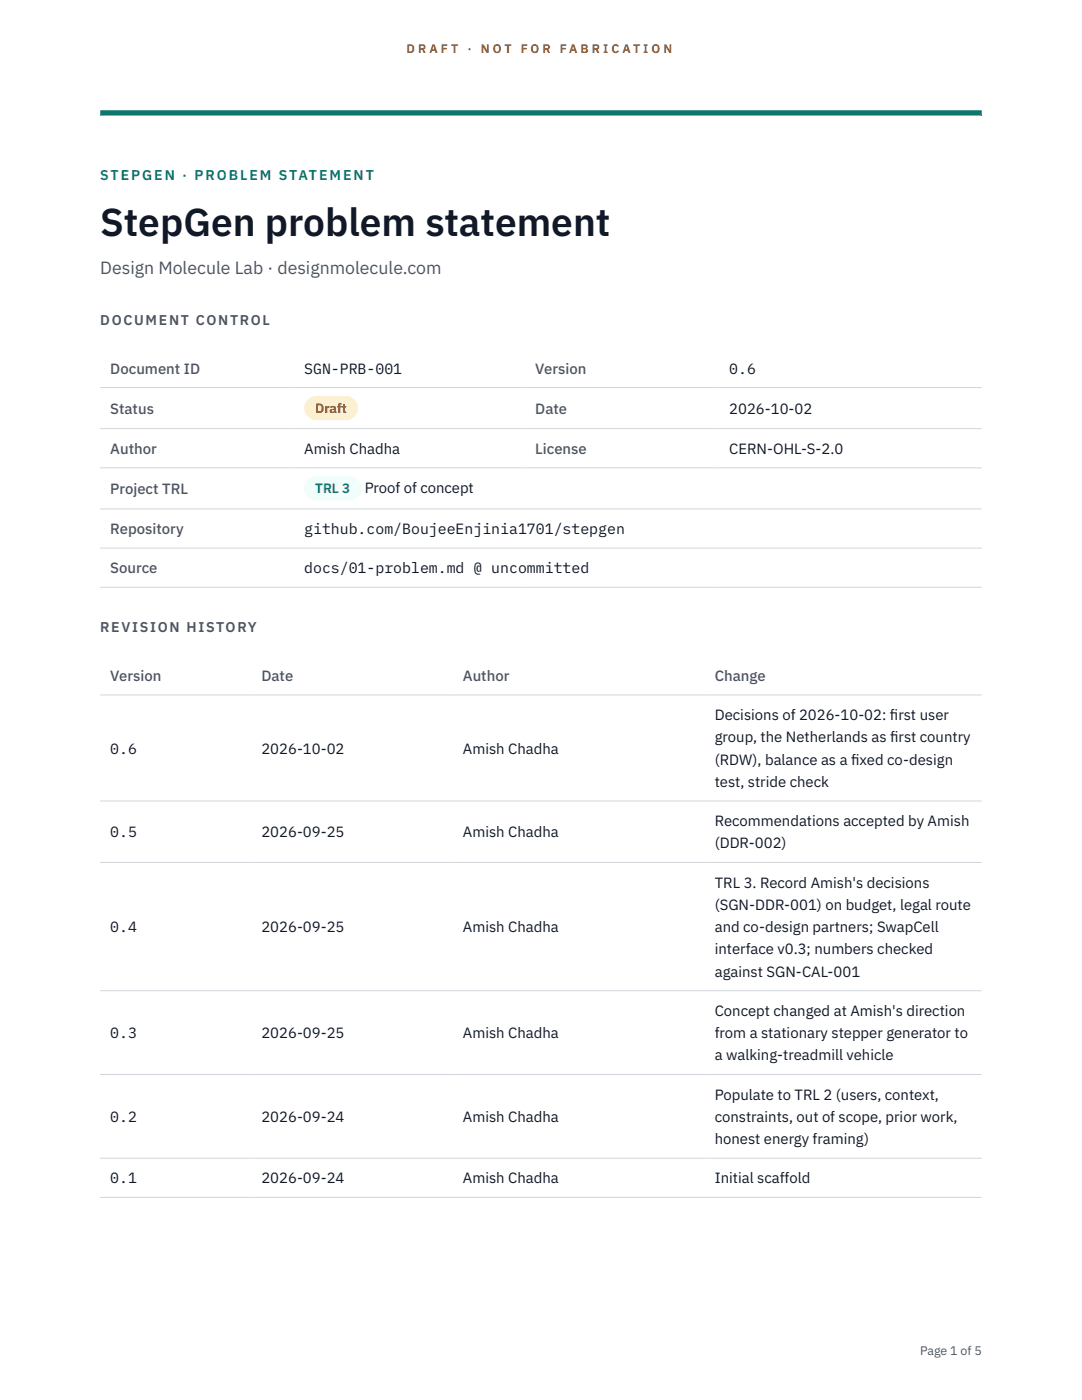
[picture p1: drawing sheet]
<svg xmlns="http://www.w3.org/2000/svg" width="216mm" height="279mm" viewBox="0 0 216 279" stroke-linecap="round" stroke-linejoin="round" font-family="sans-serif">
<defs><g id="words">
<text font-size="7.8" fill="#111827" x="20" y="47.1">StepGen problem statement</text>
<text font-size="3.5" fill="#4b5563" x="20" y="54.6">Design Molecule Lab · designmolecule.com</text>
<g font-size="3" fill="#4b5563">
<text x="22" y="74.5">Document ID</text>
<text x="106.8" y="74.5">Version</text>
<text x="22" y="82.6">Status</text>
<text x="106.8" y="82.6">Date</text>
<text x="22" y="90.6">Author</text>
<text x="106.8" y="90.6">License</text>
<text x="22" y="98.6">Project TRL</text>
<text x="22" y="106.6">Repository</text>
<text x="22" y="114.4">Source</text>
<text x="22" y="135.9">Version</text>
<text x="52.2" y="135.9">Date</text>
<text x="92.4" y="135.9">Author</text>
<text x="142.6" y="135.9">Change</text>
</g>
<g font-size="3" fill="#111827">
<text x="60.7" y="74.5">SGN-PRB-001</text>
<text x="145.5" y="74.5">0.6</text>
<text x="145.5" y="82.6">2026-10-02</text>
<text x="60.7" y="90.6">Amish Chadha</text>
<text x="145.5" y="90.6">CERN-OHL-S-2.0</text>
<text x="72.8" y="98.5">Proof of concept</text>
<text x="60.7" y="106.6">github.com/BoujeeEnjinia1701/stepgen</text>
<text x="60.7" y="114.4">docs/01-problem.md @ uncommitted</text>
<text x="142.6" y="143.7">Decisions of 2026-10-02: f</text>
<text x="177.6" y="143.7">irst user</text>
<text x="142.6" y="148.2">group, the Netherlands as f</text>
<text x="177.6" y="148.2">irst country</text>
<text x="22" y="150.4">0.6</text>
<text x="52.2" y="150.4">2026-10-02</text>
<text x="92.4" y="150.4">Amish Chadha</text>
<text x="142.6" y="152.6">(RDW), balance as a f</text>
<text x="169.8" y="152.6">ixed co-design</text>
<text x="142.6" y="157.1">test, stride check</text>
<text x="22" y="167.1">0.5</text>
<text x="52.2" y="167.1">2026-09-25</text>
<text x="92.4" y="167.1">Amish Chadha</text>
<text x="142.6" y="164.9">Recommendations accepted by Amish</text>
<text x="142.6" y="169.3">(DDR-002)</text>
<text x="142.6" y="177.1">TRL 3. Record Amish's decisions</text>
<text x="142.6" y="181.6">(SGN-DDR-001) on budget, legal route</text>
<text x="22" y="186">0.4</text>
<text x="52.2" y="186">2026-09-25</text>
<text x="92.4" y="186">Amish Chadha</text>
<text x="142.6" y="186">and co-design partners; SwapCell</text>
<text x="142.6" y="190.5">interface v0.3; numbers checked</text>
<text x="142.6" y="194.9">against SGN-CAL-001</text>
<text x="142.6" y="202.7">Concept changed at Amish's direction</text>
<text x="22" y="207.2">0.3</text>
<text x="52.2" y="207.2">2026-09-25</text>
<text x="92.4" y="207.2">Amish Chadha</text>
<text x="142.6" y="207.2">from a stationary stepper generator to</text>
<text x="142.6" y="211.6">a walking-treadmill vehicle</text>
<text x="142.6" y="219.5">Populate to TRL 2 (users, context,</text>
<text x="22" y="223.9">0.2</text>
<text x="52.2" y="223.9">2026-09-24</text>
<text x="92.4" y="223.9">Amish Chadha</text>
<text x="142.6" y="223.9">constraints, out of scope, prior work,</text>
<text x="142.6" y="228.3">honest energy framing)</text>
<text x="22" y="236.2">0.1</text>
<text x="52.2" y="236.2">2026-09-24</text>
<text x="92.4" y="236.2">Amish Chadha</text>
<text x="142.6" y="236.2">Initial scaffold</text>
</g>
<text font-size="2.8" fill="#0f766e" x="20" y="36">STEPGEN · PROBLEM STATEMENT</text>
<g font-size="2.8" fill="#4b5563">
<text x="20" y="64.8">DOCUMENT CONTROL</text>
<text x="20" y="126.2">REVISION HISTORY</text>
</g>
<text font-size="2.7" fill="#92400e" x="62.9" y="82.5">Draft</text>
<text font-size="2.7" fill="#0f766e" x="62.9" y="98.5">TRL 3</text>
<g font-size="2.5" fill="#b45309">
<text x="81.1" y="10.5">D R A F T</text>
<text x="93.3" y="10.5">·</text>
<text x="95.9" y="10.5">N O T</text>
<text x="103.9" y="10.5">F O R</text>
<text x="111.7" y="10.5">F A B R I C A T I O N</text>
</g>
<text font-size="2.5" fill="#4b5563" x="183.6" y="270.3">Page 1 of 5</text>
</g></defs>
<path d="M20 23.1h175.9zM20 22h175.9v1.1h-175.9z" fill-rule="evenodd" fill="#0f766e"/>
<g fill="none" stroke="#d1d5db" stroke-width=".2">
<path d="M20 77.3h175.9M20 85.5h175.9M20 93.4h175.9M20 101.6h175.9M20 109.4h175.9M20 117.2h175.9M20 138.7h175.9M20 159.9h175.9M20 172.1h175.9M20 197.7h175.9M20 214.4h175.9M20 231.1h175.9"/>
<path d="M20 239h175.9"/>
</g>
<path d="M60.7 79h10.7v4.9h-10.7z" fill="#fef3c7"/>
<path d="M60.7 95.1h11.4v4.8h-11.4z" fill="#f0fdfa"/>
<use href="#words"/>
</svg>
